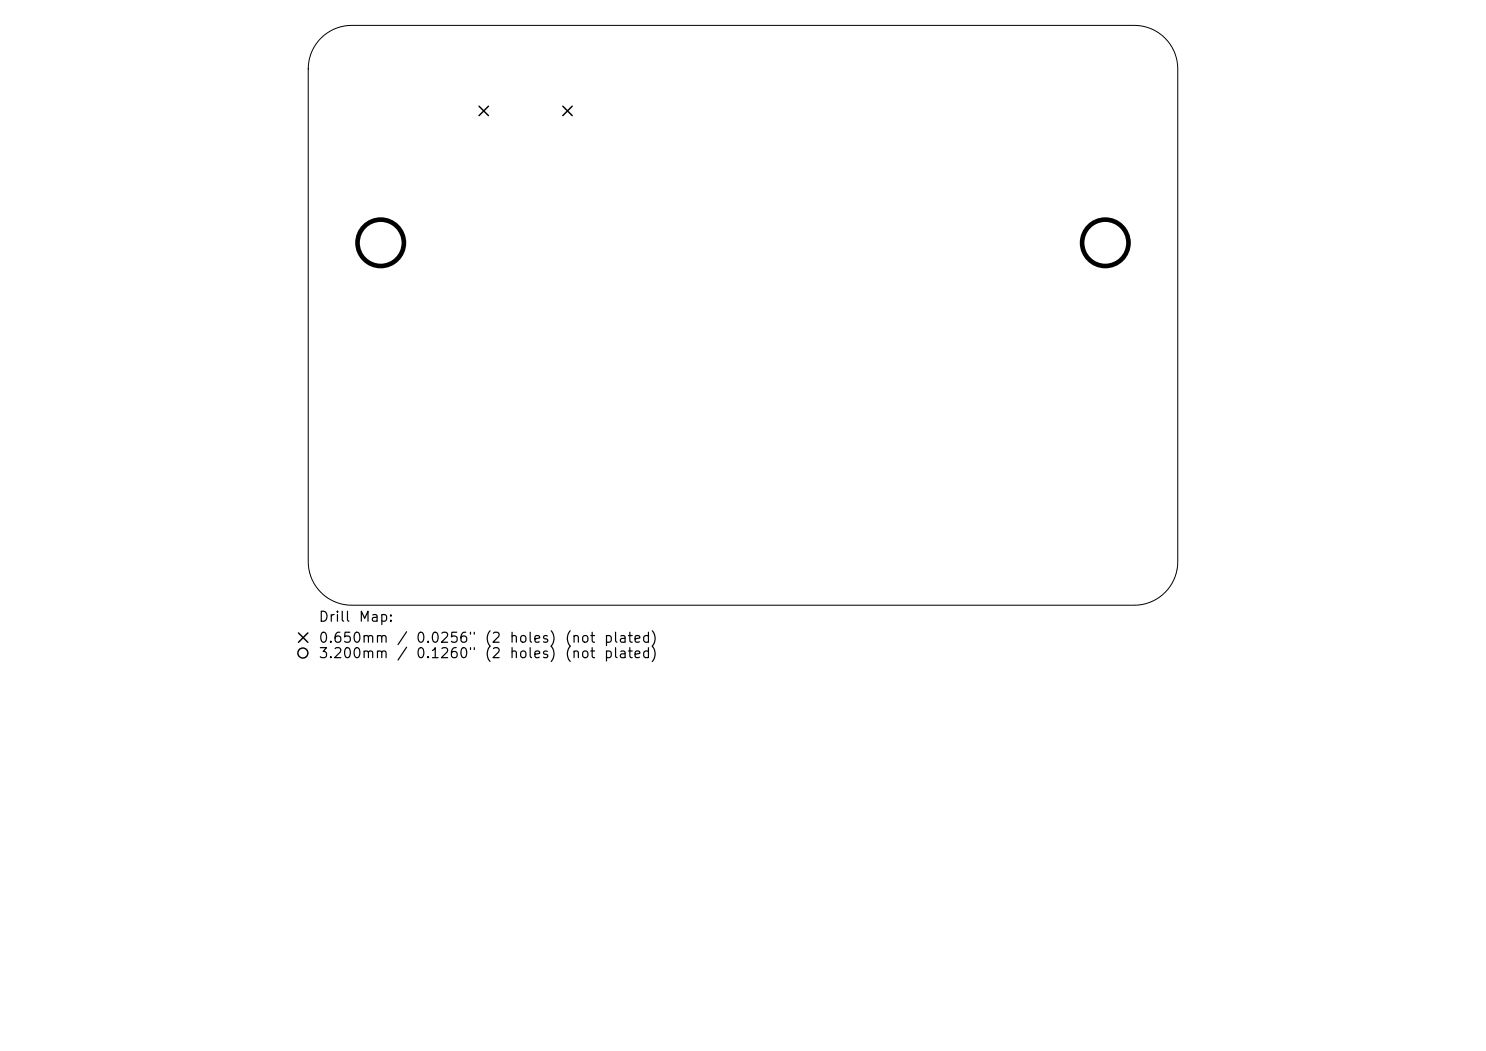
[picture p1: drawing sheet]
<svg xmlns="http://www.w3.org/2000/svg" width="297mm" height="210mm" viewBox="0 0 297 210" stroke-linecap="round" stroke-linejoin="round" font-family="sans-serif">
<defs><g id="words">
<g font-size="2">
<text x="63.5" y="124.7">Drill</text>
<text x="71.5" y="124.7">Map:</text>
<text x="63.5" y="128.9">0.650mm</text>
<text x="79.2" y="128.9">/</text>
<text x="83" y="128.9">0.0256&quot;</text>
<text x="96.7" y="128.9">(2</text>
<text x="101.7" y="128.9">holes)</text>
<text x="112.7" y="128.9">(not</text>
<text x="120.5" y="128.9">plated)</text>
<text x="63.5" y="132">3.200mm</text>
<text x="79.2" y="132">/</text>
<text x="83" y="132">0.1260&quot;</text>
<text x="96.7" y="132">(2</text>
<text x="101.7" y="132">holes)</text>
<text x="112.7" y="132">(not</text>
<text x="120.5" y="132">plated)</text>
</g>
</g></defs>
<path d="M64.2 7.6a8.7 8.7 0 0 1 6.1-2.5h156.4a8.7 8.7 0 0 1 8.7 8.7v98.4a8.7 8.7 0 0 1-8.7 8.7h-156.4a8.7 8.7 0 0 1-8.7-8.7v-98.4a8.7 8.7 0 0 1 2.6-6.2z" fill="none" stroke="#000" stroke-width=".2"/>
<g fill="none" stroke="#000" stroke-width=".29">
<path d="M95.7 21.2l1.9 1.9M97.6 21.2l-1.9 1.9M112.5 21.2l1.9 1.9M114.4 21.2l-1.9 1.9M59.7 126.5l1.8 1.8M61.5 126.5l-1.8 1.8"/>
<circle cx="60.5" cy="130.5" r="1"/>
</g>
<g fill="none" stroke="#000" stroke-width=".93">
<circle cx="76.1" cy="48.5" r="4.6"/>
<circle cx="220.9" cy="48.5" r="4.6"/>
</g>
<use href="#words"/>
</svg>
